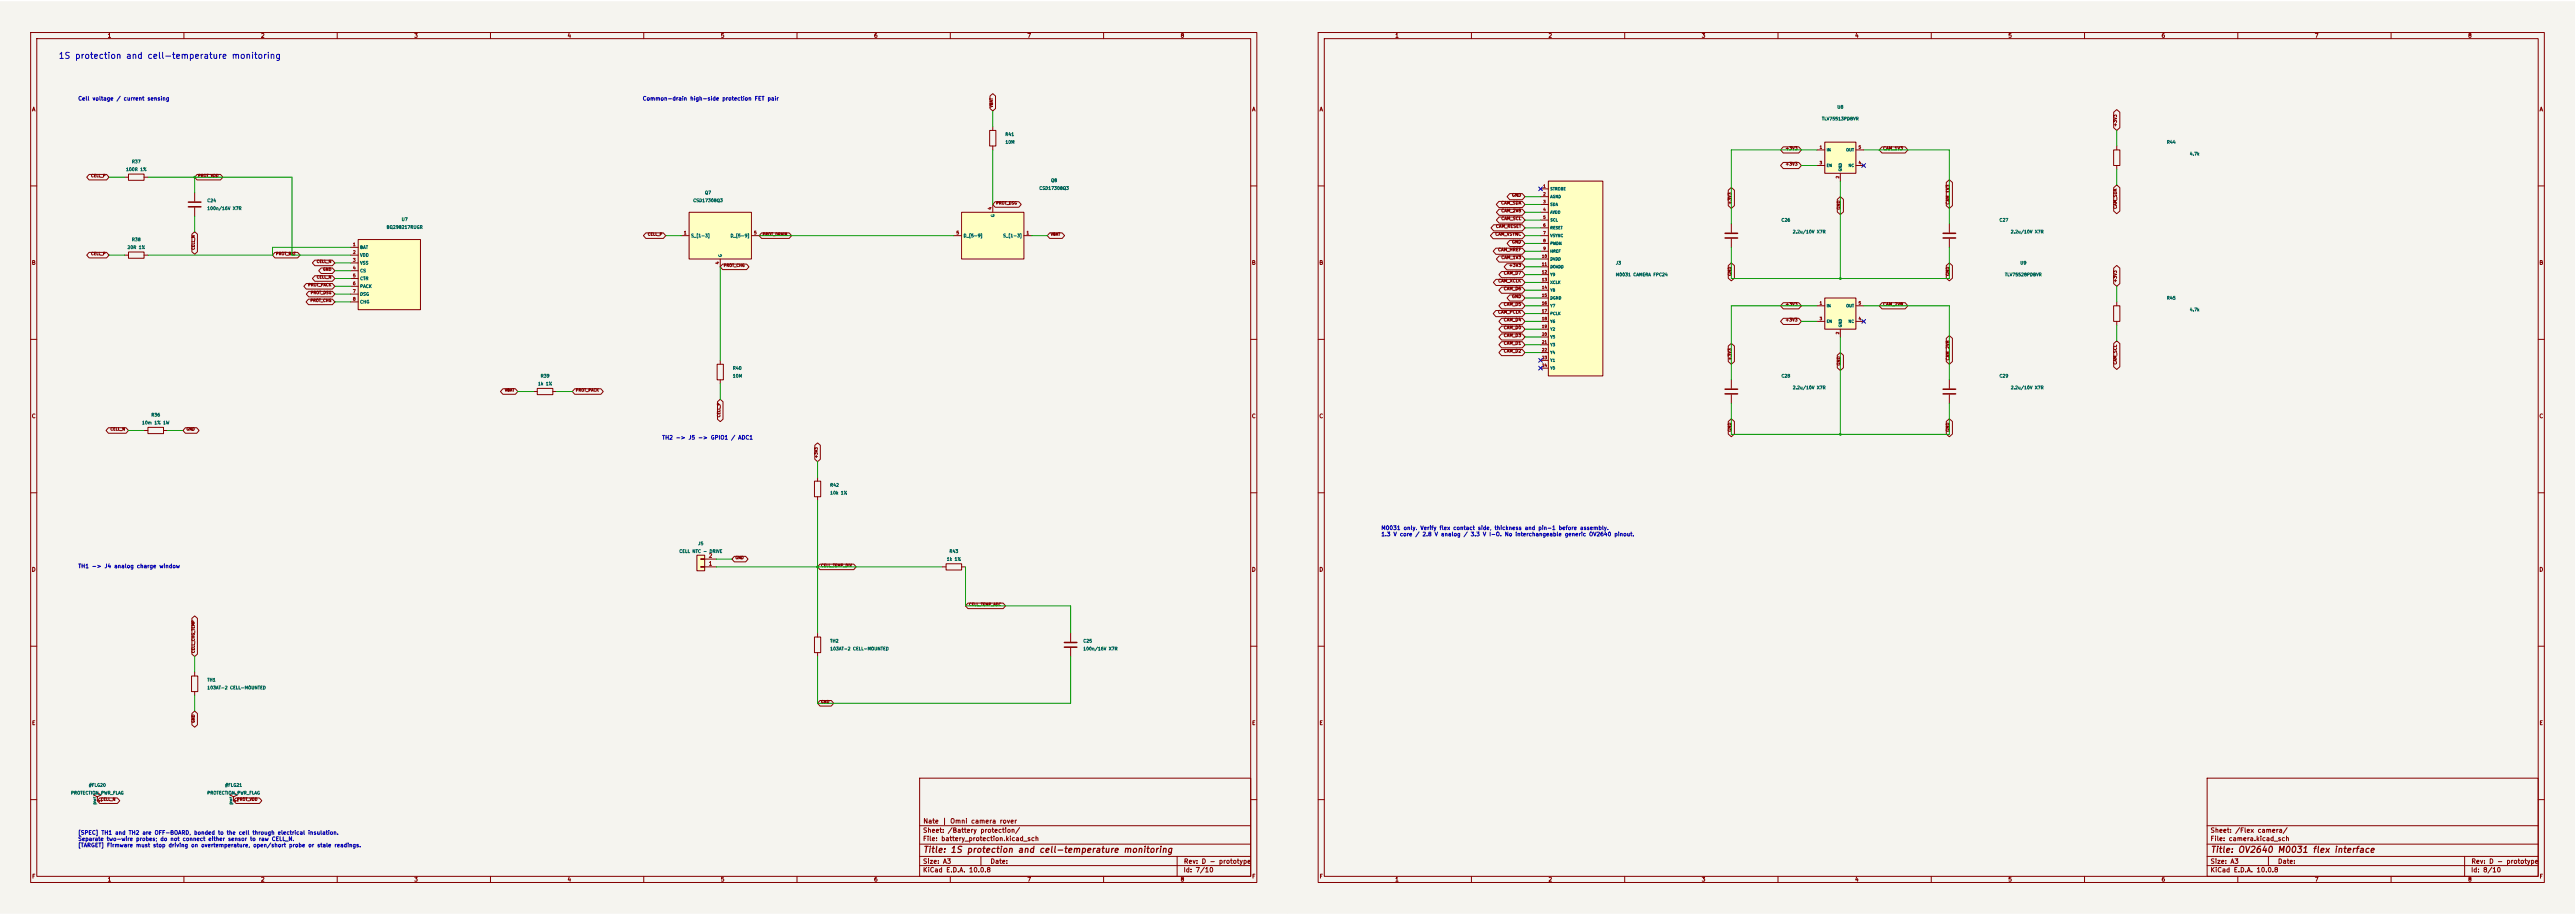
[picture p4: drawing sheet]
<svg xmlns="http://www.w3.org/2000/svg" width="353mm" height="125mm" viewBox="0 0 353 125" stroke-linecap="round" stroke-linejoin="round" font-family="sans-serif">
<defs><g id="words">
<text font-size=".8" fill="#0000c2" x="8" y="8.3">1S protection and cell-temperature monitoring</text>
<g font-size=".8" fill="#840000">
<text x="126.4" y="116.9">Title: 1S protection and cell-temperature monitoring</text>
<text x="302.8" y="116.9">Title: OV2640 M0031 flex interface</text>
</g>
<g font-size=".6" fill="#840000">
<text x="126.4" y="112.9">Nate | Omni camera rover</text>
<text x="126.4" y="119.5">KiCad E.D.A. 10.0.8</text>
<text x="126.4" y="118.4">Size: A3</text>
<text x="126.4" y="115.3">File: battery_protection.kicad_sch</text>
<text x="126.4" y="114.1">Sheet: /Battery protection/</text>
<text x="135.6" y="118.4">Date:</text>
<text x="162.1" y="119.5">Id: 7/10</text>
<text x="162.1" y="118.4">Rev: D - prototype</text>
<text x="302.8" y="119.5">KiCad E.D.A. 10.0.8</text>
<text x="302.8" y="118.4">Size: A3</text>
<text x="302.8" y="115.3">File: camera.kicad_sch</text>
<text x="302.8" y="114.1">Sheet: /Flex camera/</text>
<text x="312" y="118.4">Date:</text>
<text x="338.5" y="119.5">Id: 8/10</text>
<text x="338.5" y="118.4">Rev: D - prototype</text>
</g>
<g font-size=".5" fill="#840000">
<text x="14.7" y="5.3">1</text>
<text x="35.7" y="5.3">2</text>
<text x="56.7" y="5.3">3</text>
<text x="77.7" y="5.3">4</text>
<text x="98.7" y="5.3">5</text>
<text x="119.7" y="5.3">6</text>
<text x="140.7" y="5.3">7</text>
<text x="161.7" y="5.3">8</text>
<text x="191.1" y="5.3">1</text>
<text x="212.1" y="5.3">2</text>
<text x="233.1" y="5.3">3</text>
<text x="254.1" y="5.3">4</text>
<text x="275.1" y="5.3">5</text>
<text x="296.1" y="5.3">6</text>
<text x="317.1" y="5.3">7</text>
<text x="338.1" y="5.3">8</text>
<text x="4.3" y="15.4">A</text>
<text x="171.5" y="15.4">A</text>
<text x="180.7" y="15.4">A</text>
<text x="347.9" y="15.4">A</text>
<text x="4.3" y="36.4">B</text>
<text x="171.4" y="36.4">B</text>
<text x="180.7" y="36.4">B</text>
<text x="347.8" y="36.4">B</text>
<text x="4.3" y="57.4">C</text>
<text x="171.4" y="57.4">C</text>
<text x="180.7" y="57.4">C</text>
<text x="347.8" y="57.4">C</text>
<text x="4.3" y="78.4">D</text>
<text x="171.4" y="78.4">D</text>
<text x="180.7" y="78.4">D</text>
<text x="347.8" y="78.4">D</text>
<text x="4.3" y="99.4">E</text>
<text x="171.5" y="99.4">E</text>
<text x="180.7" y="99.4">E</text>
<text x="347.9" y="99.4">E</text>
<text x="4.3" y="120.4">F</text>
<text x="14.7" y="120.8">1</text>
<text x="35.7" y="120.8">2</text>
<text x="56.7" y="120.8">3</text>
<text x="77.7" y="120.8">4</text>
<text x="98.7" y="120.8">5</text>
<text x="119.7" y="120.8">6</text>
<text x="140.7" y="120.8">7</text>
<text x="161.7" y="120.8">8</text>
<text x="171.5" y="120.4">F</text>
<text x="180.7" y="120.4">F</text>
<text x="191.1" y="120.8">1</text>
<text x="212.1" y="120.8">2</text>
<text x="233.1" y="120.8">3</text>
<text x="254.1" y="120.8">4</text>
<text x="275.1" y="120.8">5</text>
<text x="296.1" y="120.8">6</text>
<text x="317.1" y="120.8">7</text>
<text x="338.1" y="120.8">8</text>
<text x="347.9" y="120.4">F</text>
</g>
<g font-size=".5" fill="#0000c2">
<text x="10.7" y="13.9">Cell voltage / current sensing</text>
<text x="88" y="13.9">Common-drain high-side protection FET pair</text>
<text x="90.7" y="60.3">TH2 -&gt; J5 -&gt; GPIO1 / ADC1</text>
<text x="10.7" y="77.9">TH1 -&gt; J4 analog charge window</text>
<text x="189.2" y="72.7">M0031 only. Verify flex contact side, thickness and pin-1 before assembly.</text>
<text x="189.2" y="73.5">1.3 V core / 2.8 V analog / 3.3 V I-O. No interchangeable generic OV2640 pinout.</text>
<text x="10.7" y="114.4">[SPEC] TH1 and TH2 are OFF-BOARD, bonded to the cell through electrical insulation.</text>
<text x="10.7" y="115.2">Separate two-wire probes; do not connect either sensor to raw CELL_N.</text>
<text x="10.7" y="116.1">[TARGET] Firmware must stop driving on overtemperature, open/short probe or stale readings.</text>
</g>
<g font-size=".5" fill="#a90000">
<text x="97" y="77.5">1</text>
<text x="97" y="76.5">2</text>
</g>
<g font-size=".4" fill="#840000">
<text x="136.1" y="14.8" transform="rotate(-90 136.1 14.8)">VBAT</text>
<text x="290.1" y="17.4" transform="rotate(-90 290.1 17.4)">+3V3</text>
<text x="244.6" y="20.6">+3V3</text>
<text x="244.6" y="22.8">+3V3</text>
<text x="257.9" y="20.6">CAM_1V3</text>
<text x="12.4" y="24.3">CELL_P</text>
<text x="27.1" y="24.3">PROT_VDD</text>
<text x="136.4" y="28.1">PROT_DSG</text>
<text x="205.6" y="28.1">CAM_SDA</text>
<text x="205.6" y="29.2">CAM_2V8</text>
<text x="207.1" y="27">GND</text>
<text x="237.3" y="28" transform="rotate(-90 237.3 28)">+3V3</text>
<text x="252.2" y="28.8" transform="rotate(-90 252.2 28.8)">GND</text>
<text x="267.2" y="28" transform="rotate(-90 267.2 28)">CAM_1V3</text>
<text x="290.1" y="28.6" transform="rotate(-90 290.1 28.6)">CAM_SDA</text>
<text x="12.4" y="35">CELL_P</text>
<text x="26.8" y="34.2" transform="rotate(-90 26.8 34.2)">CELL_N</text>
<text x="37.8" y="35">PROT_BAT</text>
<text x="88.7" y="32.3">CELL_P</text>
<text x="104.4" y="32.3">PROT_DRAIN</text>
<text x="143.9" y="32.3">VBAT</text>
<text x="204.8" y="32.4">CAM_VSYNC</text>
<text x="204.9" y="31.3">CAM_RESET</text>
<text x="205.2" y="34.5">CAM_HREF</text>
<text x="205.6" y="30.2">CAM_SCL</text>
<text x="205.6" y="35.6">CAM_1V3</text>
<text x="207.1" y="33.4">GND</text>
<text x="42.2" y="39.3">PROT_PACK</text>
<text x="42.5" y="41.4">PROT_CHG</text>
<text x="42.5" y="40.3">PROT_DSG</text>
<text x="43.3" y="38.2">CELL_N</text>
<text x="43.3" y="36.1">CELL_N</text>
<text x="44.2" y="37.1">GND</text>
<text x="99.1" y="36.6">PROT_CHG</text>
<text x="205.2" y="38.8">CAM_XCLK</text>
<text x="206" y="37.7">CAM_D7</text>
<text x="206" y="39.8">CAM_D6</text>
<text x="206" y="42">CAM_D5</text>
<text x="206.7" y="36.6">+3V3</text>
<text x="207.1" y="40.9">GND</text>
<text x="237.3" y="37.8" transform="rotate(-90 237.3 37.8)">GND</text>
<text x="244.6" y="42">+3V3</text>
<text x="257.9" y="42">CAM_2V8</text>
<text x="267.2" y="37.8" transform="rotate(-90 267.2 37.8)">GND</text>
<text x="290.1" y="38.7" transform="rotate(-90 290.1 38.7)">+3V3</text>
<text x="205.2" y="43">CAM_PCLK</text>
<text x="206" y="47.3">CAM_D1</text>
<text x="206" y="44.1">CAM_D4</text>
<text x="206" y="45.2">CAM_D0</text>
<text x="206" y="46.2">CAM_D3</text>
<text x="244.6" y="44.1">+3V3</text>
<text x="69.1" y="53.7">VBAT</text>
<text x="78.8" y="53.7">PROT_PACK</text>
<text x="206" y="48.4">CAM_D2</text>
<text x="237.3" y="49.4" transform="rotate(-90 237.3 49.4)">+3V3</text>
<text x="252.2" y="50.1" transform="rotate(-90 252.2 50.1)">GND</text>
<text x="267.2" y="49.4" transform="rotate(-90 267.2 49.4)">CAM_2V8</text>
<text x="290.1" y="50" transform="rotate(-90 290.1 50)">CAM_SCL</text>
<text x="15.1" y="59">CELL_N</text>
<text x="25.5" y="59">GND</text>
<text x="98.8" y="57.2" transform="rotate(-90 98.8 57.2)">CELL_P</text>
<text x="237.3" y="59.2" transform="rotate(-90 237.3 59.2)">GND</text>
<text x="267.2" y="59.2" transform="rotate(-90 267.2 59.2)">GND</text>
<text x="112.1" y="62.8" transform="rotate(-90 112.1 62.8)">+3V3</text>
<text x="100.7" y="76.6">GND</text>
<text x="112.4" y="77.7">CELL_TEMP_DIV</text>
<text x="132.7" y="83">CELL_TEMP_ADC</text>
<text x="26.8" y="89.4" transform="rotate(-90 26.8 89.4)">CELL_CHG_TEMP</text>
<text x="26.8" y="99" transform="rotate(-90 26.8 99)">GND</text>
<text x="112.4" y="96.4">GND</text>
<text x="13.8" y="109.7">CELL_N</text>
<text x="32.4" y="109.7">PROT_VDD</text>
</g>
<g font-size=".4" fill="#006464">
<text x="249.6" y="16.6">TLV75513PDBVR</text>
<text x="251.7" y="15">U8</text>
<text x="17.2" y="23.5">100R 1%</text>
<text x="18" y="22.4">R37</text>
<text x="137.7" y="18.7">R41</text>
<text x="137.7" y="19.8">10M</text>
<text x="250.2" y="20.8">IN</text>
<text x="250.2" y="22.9">EN</text>
<text x="252.4" y="23.5" transform="rotate(-90 252.4 23.5)">GND</text>
<text x="252.9" y="20.8">OUT</text>
<text x="253.2" y="22.9">NC</text>
<text x="296.8" y="19.8">R44</text>
<text x="300" y="21.4">4.7k</text>
<text x="28.3" y="27.8">C24</text>
<text x="28.3" y="28.8">100n/16V X7R</text>
<text x="94.9" y="27.8">CSD17308Q3</text>
<text x="96.5" y="26.7">Q7</text>
<text x="136.3" y="29.8" transform="rotate(-90 136.3 29.8)">G</text>
<text x="142.3" y="26.1">CSD17308Q3</text>
<text x="143.9" y="25">Q8</text>
<text x="212.3" y="26.1">STROBE</text>
<text x="212.3" y="27.2">AGND</text>
<text x="212.3" y="28.3">SDA</text>
<text x="212.3" y="29.3">AVDD</text>
<text x="17.4" y="34.2">20R 1%</text>
<text x="18" y="33.1">R38</text>
<text x="49.3" y="34.2">BAT</text>
<text x="49.3" y="35.2">VDD</text>
<text x="52.9" y="31.4">BQ298217RUGR</text>
<text x="55" y="30.3">U7</text>
<text x="94.6" y="32.6">S_[1-3]</text>
<text x="99" y="35.2" transform="rotate(-90 99 35.2)">G</text>
<text x="100" y="32.6">D_[5-9]</text>
<text x="132" y="32.6">D_[5-9]</text>
<text x="137.4" y="32.6">S_[1-3]</text>
<text x="212.3" y="30.4">SCL</text>
<text x="212.3" y="31.5">RESET</text>
<text x="212.3" y="32.5">VSYNC</text>
<text x="212.3" y="33.6">PWDN</text>
<text x="212.3" y="34.7">HREF</text>
<text x="212.3" y="35.7">DVDD</text>
<text x="244" y="30.4">C26</text>
<text x="245.6" y="32">2.2u/10V X7R</text>
<text x="273.9" y="30.4">C27</text>
<text x="275.4" y="32">2.2u/10V X7R</text>
<text x="49.3" y="36.3">VSS</text>
<text x="49.3" y="37.4">CS</text>
<text x="49.3" y="38.4">CTR</text>
<text x="49.3" y="39.5">PACK</text>
<text x="49.3" y="40.6">DSG</text>
<text x="49.3" y="41.6">CHG</text>
<text x="212.3" y="36.8">DOVDD</text>
<text x="212.3" y="37.9">Y9</text>
<text x="212.3" y="38.9">XCLK</text>
<text x="212.3" y="40">Y8</text>
<text x="212.3" y="41.1">DGND</text>
<text x="221.3" y="37.9">M0031 CAMERA FPC24</text>
<text x="221.3" y="36.3">J3</text>
<text x="274.6" y="37.9">TLV75528PDBVR</text>
<text x="276.7" y="36.3">U9</text>
<text x="296.8" y="41.1">R45</text>
<text x="212.3" y="42.1">Y7</text>
<text x="212.3" y="43.2">PCLK</text>
<text x="212.3" y="44.3">Y6</text>
<text x="212.3" y="45.3">Y2</text>
<text x="212.3" y="46.4">Y5</text>
<text x="212.3" y="47.5">Y3</text>
<text x="250.2" y="42.1">IN</text>
<text x="250.2" y="44.3">EN</text>
<text x="252.4" y="44.8" transform="rotate(-90 252.4 44.8)">GND</text>
<text x="252.9" y="42.1">OUT</text>
<text x="253.2" y="44.3">NC</text>
<text x="300" y="42.7">4.7k</text>
<text x="73.7" y="52.8">1k 1%</text>
<text x="74" y="51.8">R39</text>
<text x="100.3" y="50.7">R40</text>
<text x="100.3" y="51.8">10M</text>
<text x="212.3" y="48.5">Y4</text>
<text x="212.3" y="49.6">Y1</text>
<text x="212.3" y="50.7">Y0</text>
<text x="244" y="51.8">C28</text>
<text x="245.6" y="53.4">2.2u/10V X7R</text>
<text x="273.9" y="51.8">C29</text>
<text x="275.4" y="53.4">2.2u/10V X7R</text>
<text x="19.4" y="58.2">10m 1% 1W</text>
<text x="20.7" y="57.1">R36</text>
<text x="113.7" y="66.7">R42</text>
<text x="113.7" y="67.8">10k 1%</text>
<text x="93" y="75.8">CELL NTC - DRIVE</text>
<text x="95.6" y="74.7">J5</text>
<text x="129.7" y="76.8">1k 1%</text>
<text x="130" y="75.8">R43</text>
<text x="113.7" y="88">TH2</text>
<text x="113.7" y="89.1">103AT-2 CELL-MOUNTED</text>
<text x="148.4" y="88">C25</text>
<text x="148.4" y="89.1">100n/16V X7R</text>
<text x="28.3" y="93.4">TH1</text>
<text x="28.3" y="94.4">103AT-2 CELL-MOUNTED</text>
<text x="12.1" y="107.8">#FLG20</text>
<text x="30.8" y="107.8">#FLG21</text>
<text x="9.7" y="108.8">PROTECTION_PWR_FLAG</text>
<text x="13.3" y="110.2" transform="rotate(-90 13.3 110.2)">pwr</text>
<text x="28.3" y="108.8">PROTECTION_PWR_FLAG</text>
<text x="31.9" y="110.2" transform="rotate(-90 31.9 110.2)">pwr</text>
</g>
<g font-size=".4" fill="#a90000">
<text x="249.2" y="20.4">1</text>
<text x="249.2" y="22.6">3</text>
<text x="254.6" y="22.6">4</text>
<text x="254.6" y="20.4">5</text>
<text x="135.9" y="28.8" transform="rotate(-90 135.9 28.8)">4</text>
<text x="211.4" y="25.8">1</text>
<text x="211.4" y="26.8">2</text>
<text x="211.4" y="27.9">3</text>
<text x="211.4" y="29">4</text>
<text x="252" y="24.5" transform="rotate(-90 252 24.5)">2</text>
<text x="48.3" y="33.8">1</text>
<text x="48.3" y="34.8">2</text>
<text x="48.3" y="35.9">3</text>
<text x="93.6" y="32.2">1</text>
<text x="103.2" y="32.2">5</text>
<text x="131" y="32.2">5</text>
<text x="140.6" y="32.2">1</text>
<text x="211.2" y="35.4">10</text>
<text x="211.4" y="30">5</text>
<text x="211.4" y="31.1">6</text>
<text x="211.4" y="32.2">7</text>
<text x="211.4" y="33.2">8</text>
<text x="211.4" y="34.3">9</text>
<text x="48.3" y="37">4</text>
<text x="48.3" y="38">5</text>
<text x="48.3" y="39.1">6</text>
<text x="48.3" y="40.2">7</text>
<text x="48.3" y="41.2">8</text>
<text x="98.6" y="36.2" transform="rotate(-90 98.6 36.2)">4</text>
<text x="211.2" y="36.4">11</text>
<text x="211.2" y="37.5">12</text>
<text x="211.2" y="38.6">13</text>
<text x="211.2" y="39.6">14</text>
<text x="211.2" y="40.7">15</text>
<text x="211.2" y="41.8">16</text>
<text x="249.2" y="41.8">1</text>
<text x="254.6" y="41.8">5</text>
<text x="211.2" y="42.8">17</text>
<text x="211.2" y="43.9">18</text>
<text x="211.2" y="45">19</text>
<text x="211.2" y="46">20</text>
<text x="211.2" y="47.1">21</text>
<text x="249.2" y="43.9">3</text>
<text x="252" y="45.8" transform="rotate(-90 252 45.8)">2</text>
<text x="254.6" y="43.9">4</text>
<text x="211.2" y="48.2">22</text>
<text x="211.2" y="49.2">23</text>
<text x="211.2" y="50.3">24</text>
<text x="14" y="109.8" transform="rotate(-90 14 109.8)">1</text>
<text x="32.7" y="109.8" transform="rotate(-90 32.7 109.8)">1</text>
</g>
</g></defs>
<path d="M0 .3h176.4v124.7h-176.4z" fill="#f5f4ef" stroke="#f5f4ef" stroke-width=".14"/>
<g fill="none" stroke="#840000" stroke-width=".14">
<path d="M4.2 4.5h168v116.3h-168zM5 5.3h166.3v114.6h-166.3zM25.2 4.5v.8M46.2 4.5v.8M67.2 4.5v.8M88.2 4.5v.8M109.2 4.5v.8M130.2 4.5v.8M151.2 4.5v.8M4.2 25.5h.8M171.3 25.5h.9M4.2 46.4h.8"/>
<path d="M19.7 58.9h.6M20.3 58.5h2.1v.8h-2.1zM22.4 58.9h.5M73.1 53.6h.5M73.6 53.2h2.1v.8h-2.1zM75.7 53.6h.6M98.2 49.9h.9v2.1h-.9zM98.7 49.3v.6M98.7 52v.5M171.3 46.4h.9M4.2 67.4h.8M171.3 67.4h.9"/>
<path d="M4.2 88.4h.8M171.3 88.4h.9M4.2 109.4h.8M13.3 109.1l.6-.3-.6-.3-.5 .3 .5 .3v.5M13.3 109.6h.1M25.2 119.9v.9M32 109.1l.5-.3-.5-.3-.5 .3 .5 .3v.5M32 109.6h.1M46.2 119.9v.9M67.2 119.9v.9M88.2 119.9v.9M109.2 119.9v.9"/>
<path d="M126 106.5h45.3v13.4h-45.3zM126 118.5h45.3M126 117.2h45.3M126 115.5h45.3M126 113h45.3M130.2 119.9v.9M134.4 117.2v1.3M151.2 119.9v.9M161.3 117.2v2.7M171.3 109.4h.9"/>
</g>
<path d="M49.1 32.8h8.5v9.6h-8.5z" fill="#ffffc2"/>
<g fill="none" stroke="#840000" stroke-width=".14">
<path d="M135.6 17.9h.8v2.1h-.8zM136 17.3v.6M136 20v.5M17.1 24.3h.5M17.6 23.8h2.1v.9h-2.1zM19.7 24.3h.6M48 33.9h1.1M48 34.9h1.1M48 36h1.1M48 37.1h1.1M48 38.1h1.1M48 39.2h1.1"/>
<path d="M49.1 32.8h8.5v9.6h-8.5zM48 40.3h1.1M48 41.3h1.1M129.1 77.6h.5M129.6 77.2h2.1v.8h-2.1zM131.7 77.6h.6M111.6 87.2h.8v2.1h-.8zM112 86.7v.5M112 89.3v.6M146.7 86.7v1.1M146.7 88.7v1.2"/>
</g>
<path d="M145.8 87.9h1.7M145.8 88.6h1.7" fill="none" stroke="#840000" stroke-width=".21"/>
<path d="M131.7 29.1h8.6v6.4h-8.6z" fill="#ffffc2"/>
<path d="M130.7 32.3h1M131.7 29.1h8.6v6.4h-8.6zM136 28v1.1M140.3 32.3h1M26.2 92.5h.9v2.2h-.9zM26.7 92v.5M26.7 94.7v.5" fill="none" stroke="#840000" stroke-width=".14"/>
<path d="M94.4 29.1h8.5v6.4h-8.5z" fill="#ffffc2"/>
<path d="M17.1 34.9h.5M17.6 34.5h2.1v.8h-2.1zM19.7 34.9h.6M26.7 26.4v1.2M26.7 28.4v1.2M93.3 32.3h1.1M94.4 29.1h8.5v6.4h-8.5zM98.7 35.5v1M102.9 32.3h1.1M111.6 65.9h.8v2.1h-.8zM112 65.3v.6M112 68v.5" fill="none" stroke="#840000" stroke-width=".14"/>
<path d="M25.8 27.7h1.7M25.8 28.3h1.7" fill="none" stroke="#840000" stroke-width=".21"/>
<path d="M95.5 76h1v2.1h-1z" fill="#ffffc2"/>
<g fill="none" stroke="#840000" stroke-width=".14">
<path d="M135.6 13.1l.4-.3 .4 .3v1.8l-.4 .3-.4-.3zM12.2 23.9h2.4l.3 .4-.3 .3h-2.4l-.3-.3zM12.2 34.5h2.4l.3 .4-.3 .4h-2.4l-.3-.4zM26.3 32.1l.4-.4 .3 .4v2.4l-.3 .3-.4-.3zM27 23.9h3.2l.3 .4-.3 .3h-3.2l-.3-.3zM37.7 34.5h3.1l.3 .4-.3 .4h-3.1l-.4-.4zM42 38.8h3.5l.4 .4-.4 .4h-3.5l-.4-.4zM42.3 39.9h3.2l.4 .4-.4 .3h-3.2l-.3-.3zM43.1 37.7h2.4l.4 .4-.4 .4h-2.4l-.3-.4zM43.1 35.6h2.4l.4 .4-.4 .4h-2.4l-.3-.4zM44 36.7h1.5l.4 .4-.4 .3h-1.5l-.3-.3zM88.5 31.9h2.4l.3 .4-.3 .3h-2.4l-.3-.3z"/>
<path d="M99 36.1h3.3l.3 .4-.3 .4h-3.3l-.3-.4zM104.3 31.9h3.8l.4 .4-.4 .3h-3.8l-.3-.3zM136.3 27.6h3.3l.3 .4-.3 .4h-3.3l-.3-.4zM143.8 31.9h1.7l.4 .4-.4 .3h-1.7l-.3-.3zM14.9 58.5h2.4l.3 .4-.3 .4h-2.4l-.4-.4zM25.4 58.5h1.5l.4 .4-.4 .4h-1.5l-.3-.4zM42.3 40.9h3.2l.4 .4-.4 .4h-3.2l-.4-.4zM68.9 53.2h1.7l.3 .4-.3 .4h-1.7l-.3-.4zM78.7 53.2h3.6l.4 .4-.4 .4h-3.6l-.3-.4zM98.3 55l.4-.3 .4 .3v2.4l-.4 .3-.4-.3zM95.5 76h1v2.1h-1zM96 77.5h.5v.1h-.5z"/>
<path d="M96 76.5h.5v.1h-.5zM96.5 77.6h1.6M96.5 76.5h1.6M100.6 76.1h1.6l.3 .4-.3 .4h-1.6l-.3-.4zM111.6 60.9l.4-.3 .4 .3v2l-.4 .3-.4-.3zM112.3 77.2h4.7l.3 .4-.3 .4h-4.7l-.3-.4zM26.3 97.7l.4-.4 .3 .4v1.5l-.3 .3-.4-.3zM26.3 84.6l.4-.3 .3 .3v4.9l-.3 .4-.4-.4zM112.3 95.9h1.6l.3 .4-.3 .3h-1.6l-.3-.3zM132.6 82.5h4.8l.4 .4-.4 .4h-4.8l-.3-.4zM13.7 109.2h2.4l.3 .4-.3 .4h-2.4l-.4-.4zM32.3 109.2h3.2l.4 .4-.4 .4h-3.2l-.3-.4z"/>
</g>
<g fill="none" stroke="#009600" stroke-width=".14">
<path d="M136 15.2v2.1M14.9 34.9h2.2M14.9 24.3h2.2M20.3 24.3h19.7v10.6h8M26.7 24.3v2.1M26.7 29.6v2.1M45.9 38.1h2.1M45.9 39.2h2.1M45.9 37.1h2.1M45.9 36h2.1M48 33.9h-10.7v1h-17M91.2 32.3h2.1"/>
<path d="M98.7 36.5v12.8M104 32.3h26.7M136 20.5v7.5M141.3 32.3h2.2M17.6 58.9h2.1M22.9 58.9h2.2M45.9 41.3h2.1M45.9 40.3h2.1M70.9 53.6h2.2M76.3 53.6h2.1M98.7 52.5v2.2M98.1 77.6h31"/>
<path d="M98.1 76.5h2.2M112 63.2v2.1M112 68.5v18.2M132.3 77.6v5.3h14.4v3.8M26.7 89.9v2.1M26.7 95.2v2.1M112 89.9v6.4h34.7v-6.4"/>
</g>
<g fill="#009600">
<circle cx="112" cy="77.6" r=".19"/>
<circle cx="26.7" cy="24.3" r=".19"/>
</g>
<path d="M176.4 .3h176.4v124.7h-176.4z" fill="#f5f4ef" stroke="#f5f4ef" stroke-width=".14"/>
<g fill="none" stroke="#840000" stroke-width=".14">
<path d="M180.6 4.5h168v116.3h-168zM181.4 5.3h166.3v114.6h-166.3zM201.6 4.5v.8M222.6 4.5v.8M243.6 4.5v.8M264.6 4.5v.8M285.6 4.5v.8M306.6 4.5v.8M327.6 4.5v.8M180.6 25.5h.8M347.7 25.5h.9M180.6 46.4h.8"/>
<path d="M347.7 46.4h.9M180.6 67.4h.8M347.7 67.4h.9M180.6 88.4h.8M347.7 88.4h.9M180.6 109.4h.8M201.6 119.9v.9M222.6 119.9v.9M243.6 119.9v.9M264.6 119.9v.9M285.6 119.9v.9M302.4 106.5h45.3v13.4h-45.3z"/>
<path d="M302.4 118.5h45.3M302.4 117.2h45.3M302.4 115.5h45.3M302.4 113h45.3M306.6 119.9v.9M310.8 117.2v1.3M327.6 119.9v.9M337.7 117.2v2.7M347.7 109.4h.9"/>
</g>
<path d="M250 19.5h4.3v4.2h-4.3z" fill="#ffffc2"/>
<path d="M250 19.5h4.3v4.2h-4.3zM248.9 20.5h1.1M248.9 22.7h1.1M252.1 23.7v1.1M254.3 20.5h1M254.3 22.7h1M289.6 41.9h.8v2.1h-.8zM290 41.3v.6M290 44v.5" fill="none" stroke="#840000" stroke-width=".14"/>
<path d="M212.1 24.8h7.5v26.7h-7.5z" fill="#ffffc2"/>
<g fill="none" stroke="#840000" stroke-width=".14">
<path d="M290 20v.5M211.1 25.9h1M211.1 26.9h1M211.1 28h1M211.1 29.1h1M211.1 30.1h1M211.1 31.2h1M211.1 32.3h1M211.1 33.3h1M211.1 34.4h1M211.1 35.5h1M211.1 36.5h1"/>
<path d="M211.1 37.6h1M211.1 38.7h1M211.1 39.7h1M212.1 24.8h7.5v26.7h-7.5zM237.2 30.7v1.1M237.2 32.7v1.2M267.1 30.7v1.1M267.1 32.7v1.2M289.6 20.5h.8v2.2h-.8zM290 22.7v.5M211.1 40.8h1M211.1 41.9h1"/>
<path d="M211.1 42.9h1M211.1 44h1M211.1 45.1h1M211.1 46.1h1M211.1 47.2h1M211.1 48.3h1M211.1 49.3h1M211.1 50.4h1M237.2 52v1.2M237.2 54v1.2M267.1 52v1.2M267.1 54v1.2"/>
</g>
<path d="M236.3 31.9h1.7M236.3 32.6h1.7M266.2 31.9h1.7M266.2 32.6h1.7M236.3 53.3h1.7M236.3 53.9h1.7M266.2 53.3h1.7M266.2 53.9h1.7" fill="none" stroke="#840000" stroke-width=".21"/>
<path d="M250 40.8h4.3v4.3h-4.3z" fill="#ffffc2"/>
<g fill="none" stroke="#840000" stroke-width=".14">
<path d="M289.6 15.4l.4-.4 .4 .4v2.1l-.4 .4-.4-.4zM204.6 31.8h4l.3 .5-.3 .4h-4l-.4-.4zM204.6 30.8h4l.3 .4-.3 .4h-4l-.3-.4zM204.9 34h3.7l.3 .4-.3 .4h-3.7l-.3-.4zM205 38.2h3.6l.3 .5-.3 .4h-3.6l-.4-.4zM205.4 27.6h3.2l.3 .4-.3 .4h-3.2l-.4-.4zM205.4 28.6h3.2l.3 .5-.3 .4h-3.2l-.4-.4zM205.4 29.7h3.2l.3 .4-.3 .4h-3.2l-.4-.4zM205.4 35h3.2l.3 .5-.3 .4h-3.2l-.4-.4zM205.7 37.2h2.9l.3 .4-.3 .4h-2.9l-.4-.4zM205.7 39.3h2.9l.3 .4-.3 .4h-2.9l-.4-.4zM206.4 36.1h2.2l.3 .4-.3 .4h-2.2l-.3-.4z"/>
<path d="M206.8 26.5h1.8l.3 .4-.3 .4h-1.8l-.3-.4zM206.8 32.9h1.8l.3 .4-.3 .4h-1.8l-.3-.4zM236.8 26l.4-.3 .4 .3v2.2l-.4 .3-.4-.3zM236.8 36.4l.4-.4 .4 .4v1.7l-.4 .3-.4-.3zM244.3 20.1h2.1l.4 .4-.4 .4h-2.1l-.4-.4zM244.3 22.2h2.1l.4 .5-.4 .4h-2.1l-.4-.4zM251.7 27.3l.4-.4 .4 .4v1.7l-.4 .4-.4-.4zM257.8 20.1h3.2l.4 .4-.4 .4h-3.2l-.3-.4zM266.6 25l.5-.4 .4 .4v3.2l-.4 .3-.5-.3zM266.6 36.4l.5-.4 .4 .4v1.7l-.4 .3-.5-.3zM289.6 25.7l.4-.4 .4 .4v3.2l-.4 .4-.4-.4zM289.6 36.7l.4-.4 .4 .4v2.1l-.4 .4-.4-.4z"/>
<path d="M204.9 42.5h3.7l.3 .4-.3 .4h-3.7l-.3-.4zM205.7 46.8h2.9l.3 .4-.3 .4h-2.9l-.4-.4zM205.7 41.4h2.9l.3 .5-.3 .4h-2.9l-.4-.4zM205.7 43.6h2.9l.3 .4-.3 .4h-2.9l-.4-.4zM205.7 44.6h2.9l.3 .5-.3 .4h-2.9l-.4-.4zM205.7 45.7h2.9l.3 .4-.3 .4h-2.9l-.4-.4zM205.7 47.8h2.9l.3 .5-.3 .4h-2.9l-.4-.4zM206.8 40.4h1.8l.3 .4-.3 .4h-1.8l-.3-.4zM236.8 47.4l.4-.4 .4 .4v2.1l-.4 .4-.4-.4zM236.8 57.7l.4-.4 .4 .4v1.7l-.4 .4-.4-.4zM244.3 41.4h2.1l.4 .5-.4 .4h-2.1l-.4-.4zM244.3 43.6h2.1l.4 .4-.4 .4h-2.1l-.4-.4z"/>
<path d="M248.9 41.9h1.1M248.9 44h1.1M250 40.8h4.3v4.3h-4.3zM251.7 48.6l.4-.3 .4 .3v1.7l-.4 .4-.4-.4zM252.1 45.1v1M254.3 41.9h1M254.3 44h1M257.8 41.4h3.2l.4 .5-.4 .4h-3.2l-.3-.4zM266.6 57.7l.5-.4 .4 .4v1.7l-.4 .4-.5-.4zM266.6 46.3l.5-.4 .4 .4v3.2l-.4 .4-.5-.4zM289.6 47l.4-.3 .4 .3v3.2l-.4 .4-.4-.4z"/>
</g>
<g fill="none" stroke="#009600" stroke-width=".14">
<path d="M290 17.9v2.1M208.9 38.7h2.2M208.9 39.7h2.2M208.9 33.3h2.2M208.9 34.4h2.2M208.9 35.5h2.2M208.9 36.5h2.2M208.9 37.6h2.2M208.9 26.9h2.2M208.9 28h2.2M208.9 29.1h2.2M208.9 30.1h2.2"/>
<path d="M208.9 31.2h2.2M208.9 32.3h2.2M237.2 33.9v4.2h29.9v-4.2M246.8 22.7h2.1M248.9 20.5h-11.7v10.2M252.1 24.8v13.3M255.3 20.5h11.8v10.2M290 23.2v2.1M290 39.2v2.1M208.9 40.8h2.2M208.9 42.9h2.2M208.9 44h2.2"/>
<path d="M208.9 45.1h2.2M208.9 46.1h2.2M208.9 47.2h2.2M208.9 48.3h2.2M208.9 41.9h2.2M237.2 55.2v4.3h29.9v-4.3M246.8 44h2.1M248.9 41.9h-11.7v10.1M252.1 46.1v13.4M255.3 41.9h11.8v10.1M290 44.5v2.2"/>
</g>
<path d="M210.8 25.6l.5 .5M211.3 25.6l-.5 .5M255.1 22.4l.5 .5M255.6 22.4l-.5 .5M210.8 49.1l.5 .5M210.8 50.1l.5 .5M211.3 49.1l-.5 .5M211.3 50.1l-.5 .5M255.1 43.7l.5 .5M255.6 43.7l-.5 .5" fill="none" stroke="#000084" stroke-width=".14"/>
<g fill="#009600">
<circle cx="252.1" cy="59.5" r=".19"/>
<circle cx="252.1" cy="38.1" r=".19"/>
</g>
<use href="#words"/>
</svg>
